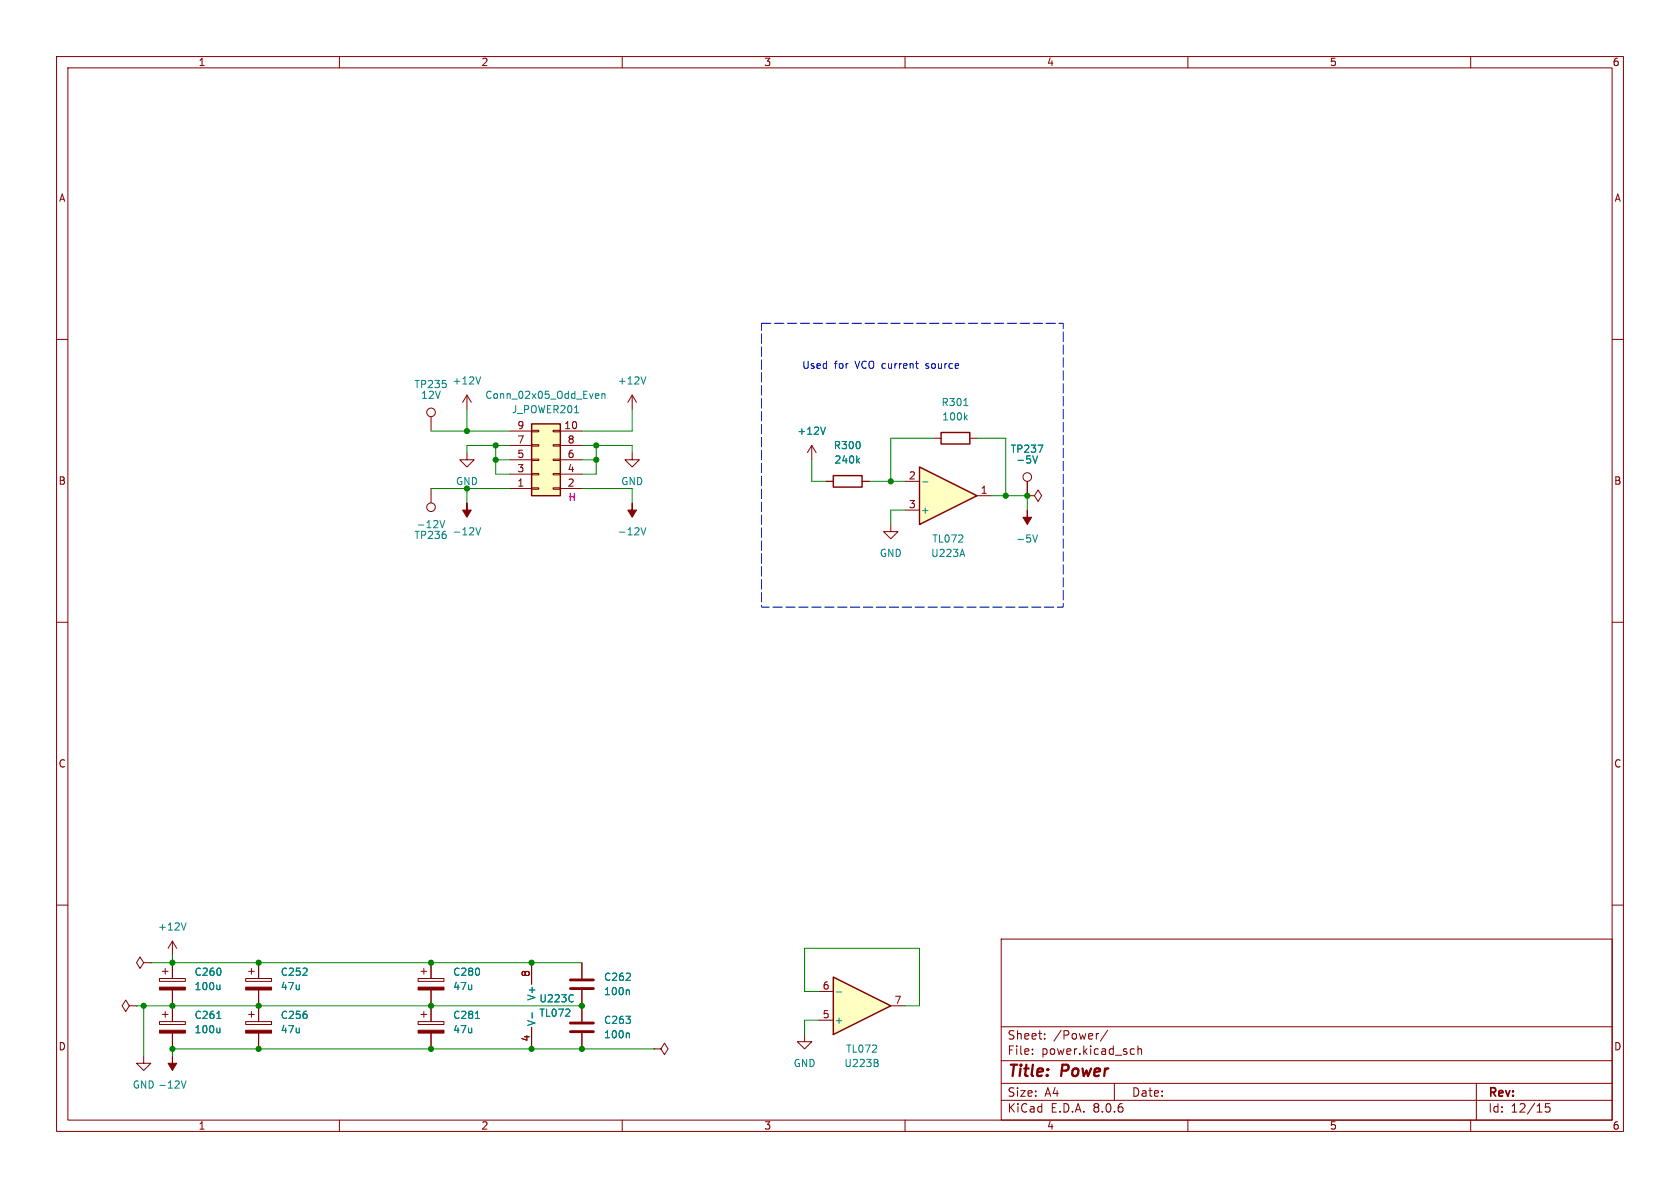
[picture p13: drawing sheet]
<svg xmlns="http://www.w3.org/2000/svg" width="297mm" height="210mm" viewBox="0 0 297 210" stroke-linecap="round" stroke-linejoin="round" font-family="sans-serif">
<defs><g id="words">
<g font-size="2.8" fill="#840000">
<text x="178" y="190.9">Title:</text>
<text x="187.7" y="190.9">Power</text>
</g>
<g font-size="2.1" fill="#840000">
<text x="178" y="184">Sheet:</text>
<text x="186.2" y="184">/Power/</text>
<text x="178" y="186.7">File:</text>
<text x="184.1" y="186.7">power.kicad_sch</text>
<text x="178" y="196.9">KiCad</text>
<text x="178" y="194.1">Size:</text>
<text x="184.7" y="194.1">A4</text>
<text x="185.7" y="196.9">E.D.A.</text>
<text x="193.3" y="196.9">8.0.6</text>
<text x="200" y="194.1">Date:</text>
<text x="263" y="194.3">Rev:</text>
<text x="263" y="196.9">Id:</text>
<text x="267.1" y="196.9">12/15</text>
</g>
<g font-size="1.8" fill="#840000">
<text x="35" y="11.9">1</text>
<text x="85" y="11.9">2</text>
<text x="135" y="11.9">3</text>
<text x="185" y="11.9">4</text>
<text x="235" y="11.9">5</text>
<text x="285" y="11.9">6</text>
<text x="10.3" y="35.9">A</text>
<text x="285.3" y="35.9">A</text>
<text x="91.4" y="75.9">9</text>
<text x="99.7" y="75.9">10</text>
<text x="91.4" y="83.6">3</text>
<text x="91.4" y="81">5</text>
<text x="91.4" y="78.5">7</text>
<text x="100.3" y="83.6">4</text>
<text x="100.3" y="81">6</text>
<text x="100.3" y="78.5">8</text>
<text x="10.3" y="85.9">B</text>
<text x="91.4" y="86.1">1</text>
<text x="100.3" y="86.1">2</text>
<text x="160.6" y="84.8">2</text>
<text x="160.6" y="89.9">3</text>
<text x="173.3" y="87.4">1</text>
<text x="285.3" y="85.9">B</text>
<text x="10.3" y="135.9">C</text>
<text x="285.3" y="135.9">C</text>
<text x="93.7" y="172.8" transform="rotate(-90 93.7 172.8)">8</text>
<text x="145.3" y="175">6</text>
<text x="158" y="177.5">7</text>
<text x="10.3" y="185.9">D</text>
<text x="93.7" y="184.2" transform="rotate(-90 93.7 184.2)">4</text>
<text x="145.3" y="180.1">5</text>
<text x="285.3" y="185.9">D</text>
<text x="35" y="199.9">1</text>
<text x="85" y="199.9">2</text>
<text x="135" y="199.9">3</text>
<text x="185" y="199.9">4</text>
<text x="235" y="199.9">5</text>
<text x="285" y="199.9">6</text>
</g>
<g font-size="1.8" fill="#0000c2">
<text x="141.7" y="65.3">Used</text>
<text x="147.5" y="65.3">for</text>
<text x="151.3" y="65.3">VCO current</text>
<text x="164.1" y="65.3">source</text>
</g>
<g font-size="1.8" fill="#008484">
<text x="73.2" y="68.8">TP235</text>
<text x="74.3" y="70.7">12V</text>
<text x="79.9" y="68.2">+12V</text>
<text x="85.7" y="70.7">Conn_02x05_Odd_Even</text>
<text x="109.1" y="68.2">+12V</text>
<text x="166.4" y="72">R301</text>
<text x="90.4" y="73.3">J_POWER201</text>
<text x="140.9" y="77.1">+12V</text>
<text x="166.5" y="74.5">100k</text>
<text x="147.3" y="79.6">R300</text>
<text x="147.4" y="82.1">240k</text>
<text x="178.6" y="80.2">TP237</text>
<text x="179.6" y="82.1">-5V</text>
<text x="80.5" y="86">GND</text>
<text x="109.7" y="86">GND</text>
<text x="73.2" y="95.5">TP236</text>
<text x="73.6" y="93.6">-12V</text>
<text x="79.9" y="94.8">-12V</text>
<text x="109.1" y="94.8">-12V</text>
<text x="162.7" y="91">+</text>
<text x="155.4" y="98.7">GND</text>
<text x="164.5" y="98.7">U223A</text>
<text x="164.7" y="96.1">TL072</text>
<text x="179.6" y="96.1">-5V</text>
<text x="27.8" y="164.7">+12V</text>
<text x="34.3" y="172.7">C260</text>
<text x="49.5" y="172.7">C252</text>
<text x="80" y="172.7">C280</text>
<text x="106.7" y="173.6">C262</text>
<text x="34.3" y="175.2">100u</text>
<text x="49.5" y="175.2">47u</text>
<text x="80" y="175.2">47u</text>
<text x="94.8" y="177" transform="rotate(-90 94.8 177)">V+</text>
<text x="95.3" y="177.4">U223C</text>
<text x="95.3" y="179.9">TL072</text>
<text x="106.7" y="176.1">100n</text>
<text x="34.3" y="180.3">C261</text>
<text x="34.3" y="182.9">100u</text>
<text x="49.5" y="180.3">C256</text>
<text x="49.5" y="182.9">47u</text>
<text x="80" y="180.3">C281</text>
<text x="80" y="182.9">47u</text>
<text x="94.8" y="181.5" transform="rotate(-90 94.8 181.5)">V-</text>
<text x="106.7" y="181.2">C263</text>
<text x="106.7" y="183.7">100n</text>
<text x="147.4" y="181.2">+</text>
<text x="140.2" y="188.8">GND</text>
<text x="149.2" y="188.8">U223B</text>
<text x="149.5" y="186.3">TL072</text>
<text x="23.4" y="192.6">GND -12V</text>
</g>
<text font-size="1.8" fill="#f0d" x="100.3" y="88.7">H</text>
</g></defs>
<g fill="none" stroke="#840000" stroke-width=".18">
<path d="M10 10h277v190h-277zM12 12h273v186h-273zM60 10v2M110 10v2M160 10v2M210 10v2M260 10v2M10 60h2M285 60h2M76.2 73.7v2.5M82.5 69.9l-.7 1.2M82.5 69.9v2.5"/>
<path d="M82.5 69.9l.8 1.2M165.1 77.5h1.3M171.4 77.5h1.3M76.2 86.4v2.5M82.5 80v1.3h1.3l-1.3 1.3-1.2-1.3h1.2M181.6 87.6h1.3l.6-1 .6 1-.6 1-.6-1M181.6 87.6h.1M10 110h2M285 110h2M10 160h2M285 160h2M73.9 173h4.6v.5h-4.6z"/>
<path d="M74.4 179.3h1M74.4 171.7h1M74.9 171.2v1M74.9 178.8v1M76.2 170.2v2.8M76.2 175v5.6M94 170.2v3.8M102.9 170.2v2.8M102.9 175v5.6M177 166h108v32h-108zM60 198v2M73.9 180.6h4.6v.5h-4.6z"/>
<path d="M76.2 182.6v2.8M94 181.6v3.8M102.9 182.6v2.8M110 198v2M115.6 185.4h1.2l.7-1 .6 1-.6 1-.7-1M115.6 185.4h.1M160 198v2M177 194.5h108M177 191.5h108M177 187.5h108M177 181.5h108M182.5 186.3v.1"/>
<path d="M182.5 185.5v.1M184.7 183.6v.1M184.7 182.8v.1M194.2 182.7l-.2 .1M195.8 182.1l-1.3 2M197 191.5v3M200.1 185.4l.4 .1M200.5 186.3l-.4 .1M201.2 185.5l.2-.1 .3 .1 .1 .9M201.2 184.9v1.5M210 198v2M260 198v2"/>
<path d="M261 191.5v6.5M274 195.1h-.8v.7l.2-.1h.5l.1 .3v.5l-.3 .1-.5-.1"/>
<circle cx="76.2" cy="72.9" r=".76"/>
<circle cx="76.2" cy="89.7" r=".76"/>
</g>
<g fill="none" stroke="#008484" stroke-width=".18">
<path d="M85 66.6l-.5 1.3M170.4 71.7h.7M170.6 73.8l.4 .4M171 73.4l-.5 .5M77.8 92l.4 1.3 .4-1.3M84.1 93.3l.4 1.3 .5-1.3M182.6 94.6l.4 1.2 .4-1.2M94.1 179v1M101.3 175.9v.1M101.3 177h.1M111.1 175l.2 .2v.6M84.1 180h.7"/>
<path d="M111.1 182.6l.2 .2v.7"/>
</g>
<path d="M100.8 174.8h4.1M100.8 173.2h4.1M100.8 182.4h4.1M100.8 180.8h4.1" fill="none" stroke="#840000" stroke-width=".51"/>
<g fill="#840000" stroke="#840000" stroke-width=".18">
<path d="M82.5 88.9v1.3h.8l-.8 1.2-.7-1.2h.7z"/>
<path d="M73.9 182.1h4.6v.5h-4.6z"/>
<path d="M73.9 174.5h4.6v.5h-4.6z"/>
<path d="M181.6 90.2v1.2h.8l-.8 1.3-.8-1.3h.8z"/>
</g>
<path d="M166.4 76.5h5v2h-5z" fill="none" stroke="#840000" stroke-width=".25"/>
<path d="M162.6 82.6l10.1 5-10.1 5.1z" fill="#ffffc2"/>
<path d="M162.6 82.6l10.1 5-10.1 5.1z" fill="none" stroke="#840000" stroke-width=".25"/>
<g fill="none" stroke="#840000" stroke-width=".18">
<path d="M111.8 69.9l-.8 1.2M111.8 69.9v2.5M111.8 69.9l.7 1.2M111.8 80v1.3h1.2l-1.2 1.3-1.3-1.3h1.3M160 85.1h2.6M160 90.2h2.6M172.7 87.6h2.6M181.6 85.1v2.5"/>
<circle cx="181.6" cy="84.3" r=".76"/>
</g>
<path d="M114.2 66.6l-.4 1.3M183.5 78.7h.9l-.6 1.3M113.3 93.3l.5 1.3 .4-1.3M163.1 85.2h1M170.1 97.1l.4 1.3M182.6 80.6l.4 1.3 .4-1.3" fill="none" stroke="#008484" stroke-width=".18"/>
<path d="M111.8 88.9v1.3h.7l-.7 1.2-.8-1.2h.8z" fill="#840000" stroke="#840000" stroke-width=".18"/>
<path d="M147.3 172.7l10.2 5.1-10.2 5.1z" fill="#ffffc2"/>
<path d="M147.3 172.7l10.2 5.1-10.2 5.1z" fill="none" stroke="#840000" stroke-width=".25"/>
<path d="M43.4 173h4.6v.5h-4.6zM43.9 171.7h1.1M44.4 171.2v1M45.7 170.2v2.8M45.7 175v2.8M144.8 175.3h2.5M157.5 177.8h2.5M144.8 180.3h2.5" fill="none" stroke="#840000" stroke-width=".18"/>
<path d="M147.8 175.4h1M155 187.9l.3 .2-.1 .3-.2 .1M155.1 187.3l.1 .2-.1 .3" fill="none" stroke="#008484" stroke-width=".18"/>
<path d="M43.4 174.5h4.6v.5h-4.6z" fill="#840000" stroke="#840000" stroke-width=".18"/>
<path d="M94 74.9h5.1v12.7h-5.1z" fill="#ffffc2"/>
<g fill="none" stroke="#840000" stroke-width=".18">
<path d="M90.2 76.2h3.8M90.2 78.7h3.8M94 76.1h1.2v.2h-1.2zM94 78.6h1.2v.3h-1.2zM97.8 76.1h1.3v.2h-1.3zM97.8 78.6h1.3v.3h-1.3zM99.1 76.2h3.8M99.1 78.7h3.8M143.5 78.7l-.8 1.3M143.5 78.7v2.6M143.5 78.7l.8 1.3M90.2 86.4h3.8"/>
<path d="M90.2 83.8h3.8M90.2 81.3h3.8M94 81.2h1.2v.2h-1.2zM94 83.7h1.2v.2h-1.2zM94 86.2h1.2v.3h-1.2zM97.8 81.2h1.3v.2h-1.3zM97.8 83.7h1.3v.2h-1.3zM97.8 86.2h1.3v.3h-1.3zM99.1 86.4h3.8M99.1 83.8h3.8M99.1 81.3h3.8M146 85.1h1.3"/>
<path d="M152.4 85.1h1.3M157.5 92.7v1.3h1.2l-1.2 1.3-1.3-1.3h1.3M181.6 87.6h.1M181.6 85.1v2.5M22.9 177.8l-.7-1-.6 1 .6 1 .7-1h1.2M24.1 177.8h.1M25.4 170.2l-.6-1-.7 1 .7 1 .6-1h1.3M26.7 170.2h.1M28.2 173h4.6v.5h-4.6zM28.7 179.3h1M28.7 171.7h1M29.2 171.2v1"/>
<path d="M29.2 178.8v1M30.5 166.4v2.5M30.5 170.2v2.8M30.5 175v5.6M30.5 166.4l-.8 1.2M30.5 166.4l.7 1.2M43.9 179.3h1.1M44.4 178.8v1M45.7 170.2v2.8M45.7 175v5.6M76.2 170.2v2.8M76.2 175v5.6"/>
<path d="M94 170.2v3.8M102.9 170.2v2.8M102.9 175v5.6M25.4 186.7v1.3h1.3l-1.3 1.2-1.3-1.2h1.3M28.2 180.6h4.6v.5h-4.6zM30.5 182.6v2.8M43.4 180.6h4.6v.5h-4.6zM45.7 182.6v2.8M76.2 182.6v2.8M94 181.6v3.8M102.9 182.6v2.8M142.2 182.9v1.3h1.3l-1.3 1.2-1.2-1.2h1.2"/>
</g>
<path d="M94 74.9h5.1v12.7h-5.1zM147.3 84.1h5.1v2h-5.1z" fill="none" stroke="#840000" stroke-width=".25"/>
<g fill="none" stroke="#008484" stroke-width=".18">
<path d="M101.6 73h.7M105.4 69.6h.4l.1 .3-.6 .1M105.8 70.4h-.4M106.4 69.7l.2-.1h.3l.1 .8M106.4 69.6v.8M145.9 75.5l-.4 1.3M183.5 78.7h.9l-.6 1.3M151.6 81.4l.3 .5M151.9 81l-.4 .5M182.6 80.6l.4 1.3 .4-1.3M32.9 163.1l-.4 1.3M38.9 174.1v.9"/>
<path d="M38.9 174.8l-.2 .2M94.1 179v1M101.3 175.9v.1M101.3 177h.1M111.1 175l.2 .2v.6M32.1 191.1l.4 1.2 .4-1.2M38.3 180h.8M38.9 181.7v.9M38.9 182.4l-.2 .2M84.1 180h.7M111.1 182.6l.2 .2v.7"/>
</g>
<g fill="#840000" stroke="#840000" stroke-width=".18">
<path d="M28.2 182.1h4.6v.5h-4.6z"/>
<path d="M28.2 174.5h4.6v.5h-4.6z"/>
<path d="M43.4 182.1h4.6v.5h-4.6z"/>
<path d="M30.5 186.7v1.3h.7l-.7 1.2-.8-1.2h.8z"/>
</g>
<path d="M161.8 64.3h.5M162.2 65.1h.1" fill="none" stroke="#0000c2" stroke-width=".18"/>
<path d="M134.6 57.2h53.4v50.1h-53.4z" fill="none" stroke="#0000c2" stroke-width=".18" stroke-dasharray="1.7 .6"/>
<g fill="none" stroke="#008400" stroke-width=".18">
<path d="M76.2 76.2h14M82.5 72.4v3.8M87.6 78.7v5.1h2.6M90.2 78.7h-7.7v1.3M102.9 78.7h8.9v1.3M105.4 78.7v5.1h-2.5M111.8 72.4v3.8h-8.9M165.1 77.5h-7.6v7.6M172.7 77.5h5.1v10.1M76.2 86.4h14M82.5 86.4v2.5M87.6 81.3h2.6"/>
<path d="M102.9 86.4h8.9v2.5M102.9 81.3h2.5M143.5 81.3v3.8h2.5M153.7 85.1h6.3M160 90.2h-2.5v2.5M175.3 87.6h6.3v2.6M24.1 177.8h78.8M25.4 177.8v8.9M26.7 170.2h76.2M30.5 168.9v1.3M144.8 175.3h-2.6v-7.7h20.4v10.2h-2.6M115.6 185.4h-85.1v1.3"/>
<path d="M144.8 180.3h-2.6v2.6"/>
</g>
<g fill="#008400" stroke="#008400" stroke-width=".18">
<circle cx="102.9" cy="185.4" r=".46"/>
<circle cx="102.9" cy="177.8" r=".46"/>
<circle cx="105.4" cy="81.3" r=".46"/>
<circle cx="45.7" cy="185.4" r=".46"/>
<circle cx="45.7" cy="177.8" r=".46"/>
<circle cx="30.5" cy="185.4" r=".46"/>
<circle cx="25.4" cy="177.8" r=".46"/>
<circle cx="30.5" cy="177.8" r=".46"/>
<circle cx="76.2" cy="170.2" r=".46"/>
<circle cx="76.2" cy="177.8" r=".46"/>
<circle cx="45.7" cy="170.2" r=".46"/>
<circle cx="30.5" cy="170.2" r=".46"/>
<circle cx="82.5" cy="76.2" r=".46"/>
<circle cx="87.6" cy="78.7" r=".46"/>
<circle cx="105.4" cy="78.7" r=".46"/>
<circle cx="177.8" cy="87.6" r=".46"/>
<circle cx="181.6" cy="87.6" r=".46"/>
<circle cx="157.5" cy="85.1" r=".46"/>
<circle cx="94" cy="170.2" r=".46"/>
<circle cx="82.5" cy="86.4" r=".46"/>
<circle cx="76.2" cy="185.4" r=".46"/>
<circle cx="94" cy="185.4" r=".46"/>
<circle cx="87.6" cy="81.3" r=".46"/>
</g>
<use href="#words"/>
</svg>
